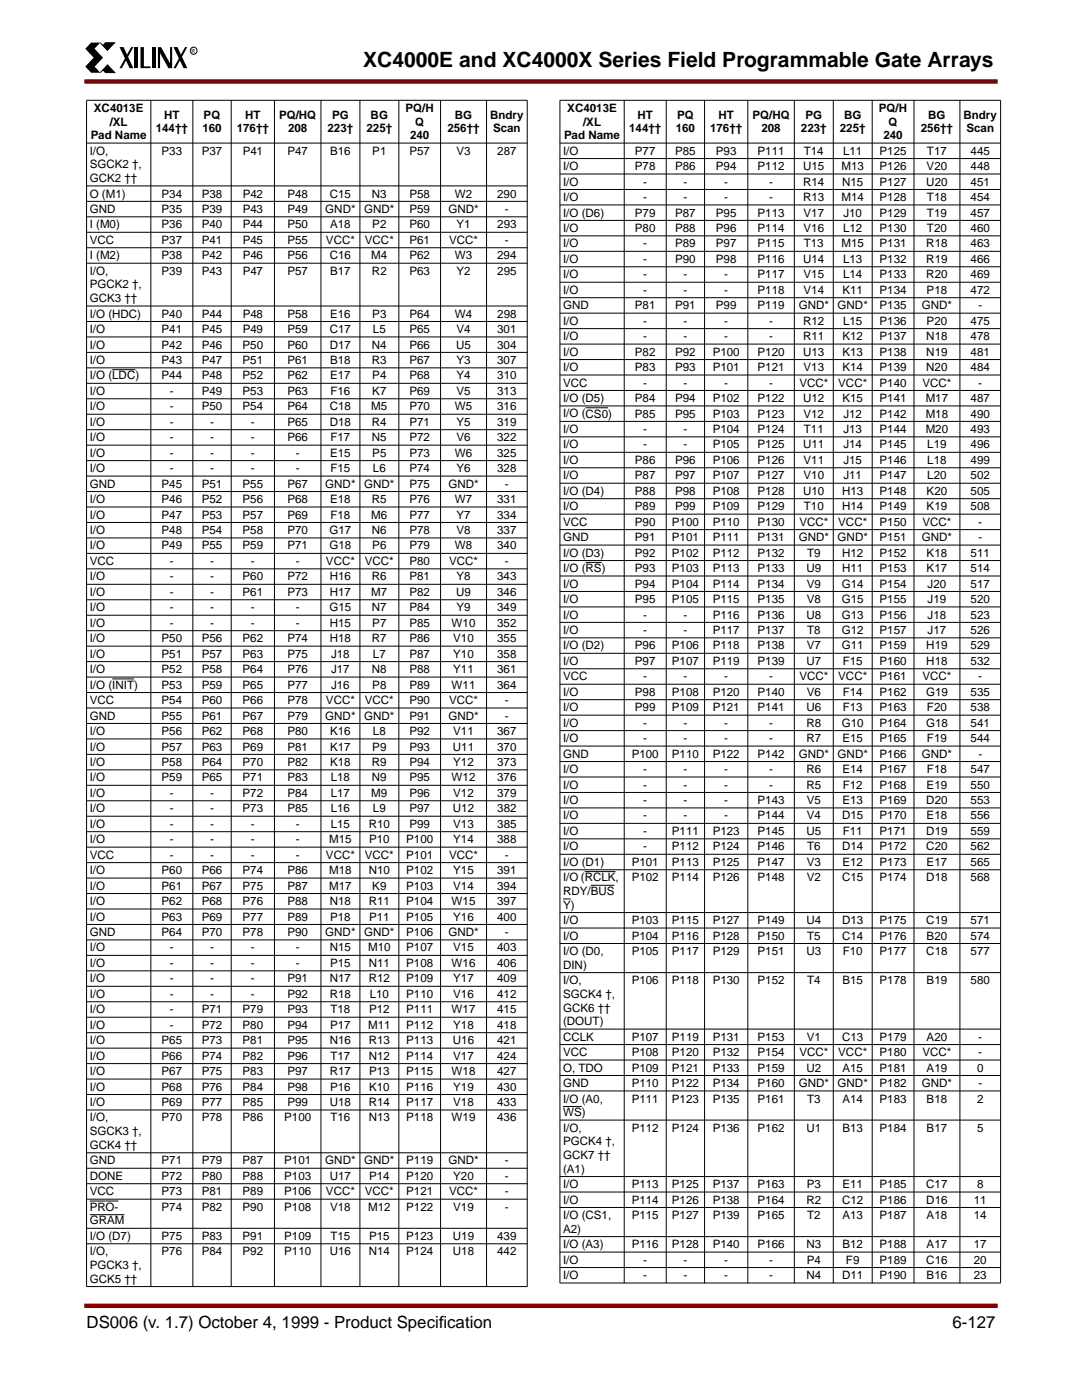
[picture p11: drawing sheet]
<svg xmlns="http://www.w3.org/2000/svg" width="216mm" height="279mm" viewBox="0 0 216 279" stroke-linecap="round" stroke-linejoin="round" font-family="sans-serif">
<defs><g id="words">
<text font-size="4.2" x="72.5" y="13.3">XC4000E and XC4000X Series Field Programmable Gate Arrays</text>
<g font-size="3.4">
<text x="17.3" y="265.1">DS006 (v. 1.7) October 4, 1999 - Product Specif</text>
<text x="87.6" y="265.1">ication</text>
<text x="190" y="265.1">6-127</text>
</g>
<g font-size="2.3">
<text x="18.7" y="22.3">XC4013E</text>
<text x="32.8" y="23.7">HT</text>
<text x="40.6" y="23.7">PQ</text>
<text x="48.9" y="23.7">HT</text>
<text x="55.7" y="23.7">PQ/HQ</text>
<text x="66.3" y="23.7">PG</text>
<text x="74" y="23.7">BG</text>
<text x="80.9" y="22.3">PQ/H</text>
<text x="90.8" y="23.7">BG</text>
<text x="97.8" y="23.7">Bndry</text>
<text x="113.2" y="22.3">XC4013E</text>
<text x="127.2" y="23.7">HT</text>
<text x="135.1" y="23.7">PQ</text>
<text x="143.4" y="23.7">HT</text>
<text x="150.1" y="23.7">PQ/HQ</text>
<text x="160.7" y="23.7">PG</text>
<text x="168.4" y="23.7">BG</text>
<text x="175.4" y="22.3">PQ/H</text>
<text x="185.2" y="23.7">BG</text>
<text x="192.2" y="23.7">Bndry</text>
<text x="18.1" y="27.8">Pad Name</text>
<text x="21.9" y="25.1">/XL</text>
<text x="31.1" y="26.4">144††</text>
<text x="40.4" y="26.4">160</text>
<text x="47.2" y="26.4">176††</text>
<text x="57.5" y="26.4">208</text>
<text x="65.4" y="26.4">223†</text>
<text x="73.1" y="26.4">225†</text>
<text x="81.8" y="27.8">240</text>
<text x="82.8" y="25.1">Q</text>
<text x="89.3" y="26.4">256††</text>
<text x="98.4" y="26.4">Scan</text>
<text x="112.6" y="27.8">Pad Name</text>
<text x="116.3" y="25.1">/XL</text>
<text x="125.5" y="26.4">144††</text>
<text x="134.8" y="26.4">160</text>
<text x="141.7" y="26.4">176††</text>
<text x="151.9" y="26.4">208</text>
<text x="159.8" y="26.4">223†</text>
<text x="167.6" y="26.4">225†</text>
<text x="176.3" y="27.8">240</text>
<text x="177.3" y="25.1">Q</text>
<text x="183.7" y="26.4">256††</text>
<text x="192.8" y="26.4">Scan</text>
<text x="17.9" y="30.9">I/O,</text>
<text x="17.9" y="33.6">SGCK2 †,</text>
<text x="32.2" y="30.9">P33</text>
<text x="40.3" y="30.9">P37</text>
<text x="48.5" y="30.9">P41</text>
<text x="57.4" y="30.9">P47</text>
<text x="65.9" y="30.9">B16</text>
<text x="74.3" y="30.9">P1</text>
<text x="81.7" y="30.9">P57</text>
<text x="91.1" y="30.9">V3</text>
<text x="99.2" y="30.9">287</text>
<text x="112.4" y="30.9">I/O</text>
<text x="112.4" y="34">I/O</text>
<text x="126.7" y="30.9">P77</text>
<text x="126.7" y="34">P78</text>
<text x="134.7" y="30.9">P85</text>
<text x="134.7" y="34">P86</text>
<text x="142.9" y="30.9">P93</text>
<text x="142.9" y="34">P94</text>
<text x="151.2" y="30.9">P111</text>
<text x="151.2" y="34">P112</text>
<text x="160.3" y="34">U15</text>
<text x="160.4" y="30.9">T14</text>
<text x="167.9" y="34">M13</text>
<text x="168.2" y="30.9">L11</text>
<text x="175.5" y="30.9">P125</text>
<text x="175.5" y="34">P126</text>
<text x="184.9" y="34">V20</text>
<text x="185" y="30.9">T17</text>
<text x="193.7" y="30.9">445</text>
<text x="193.7" y="34">448</text>
<text x="17.9" y="36.3">GCK2 ††</text>
<text x="17.9" y="39.4">O (M1)</text>
<text x="32.2" y="39.4">P34</text>
<text x="40.3" y="39.4">P38</text>
<text x="48.5" y="39.4">P42</text>
<text x="57.4" y="39.4">P48</text>
<text x="65.8" y="39.4">C15</text>
<text x="74.2" y="39.4">N3</text>
<text x="81.7" y="39.4">P58</text>
<text x="90.8" y="39.4">W2</text>
<text x="99.2" y="39.4">290</text>
<text x="112.4" y="37">I/O</text>
<text x="112.4" y="40.1">I/O</text>
<text x="128.4" y="37">-</text>
<text x="128.4" y="40.1">-</text>
<text x="136.4" y="37">-</text>
<text x="136.4" y="40.1">-</text>
<text x="144.5" y="37">-</text>
<text x="144.5" y="40.1">-</text>
<text x="153.5" y="37">-</text>
<text x="153.5" y="40.1">-</text>
<text x="160.3" y="37">R14</text>
<text x="160.3" y="40.1">R13</text>
<text x="167.9" y="40.1">M14</text>
<text x="168" y="37">N15</text>
<text x="175.5" y="37">P127</text>
<text x="175.5" y="40.1">P128</text>
<text x="184.8" y="37">U20</text>
<text x="185" y="40.1">T18</text>
<text x="193.7" y="37">451</text>
<text x="193.7" y="40.1">454</text>
<text x="17.9" y="42.5">GND</text>
<text x="17.9" y="45.6">I (M0)</text>
<text x="32.2" y="42.5">P35</text>
<text x="32.2" y="45.6">P36</text>
<text x="40.3" y="42.5">P39</text>
<text x="40.3" y="45.6">P40</text>
<text x="48.5" y="42.5">P43</text>
<text x="48.5" y="45.6">P44</text>
<text x="57.4" y="42.5">P49</text>
<text x="57.4" y="45.6">P50</text>
<text x="64.9" y="42.5">GND*</text>
<text x="65.9" y="45.6">A18</text>
<text x="72.7" y="42.5">GND*</text>
<text x="74.3" y="45.6">P2</text>
<text x="81.7" y="42.5">P59</text>
<text x="81.7" y="45.6">P60</text>
<text x="89.5" y="42.5">GND*</text>
<text x="91.1" y="45.6">Y1</text>
<text x="99.2" y="45.6">293</text>
<text x="100.8" y="42.5">-</text>
<text x="112.4" y="43.2">I/O (D6)</text>
<text x="112.4" y="46.3">I/O</text>
<text x="126.7" y="43.2">P79</text>
<text x="126.7" y="46.3">P80</text>
<text x="134.7" y="43.2">P87</text>
<text x="134.7" y="46.3">P88</text>
<text x="142.9" y="43.2">P95</text>
<text x="142.9" y="46.3">P96</text>
<text x="151.2" y="43.2">P113</text>
<text x="151.2" y="46.3">P114</text>
<text x="160.3" y="43.2">V17</text>
<text x="160.3" y="46.3">V16</text>
<text x="168.2" y="46.3">L12</text>
<text x="168.3" y="43.2">J10</text>
<text x="175.5" y="43.2">P129</text>
<text x="175.5" y="46.3">P130</text>
<text x="185" y="43.2">T19</text>
<text x="185" y="46.3">T20</text>
<text x="193.7" y="43.2">457</text>
<text x="193.7" y="46.3">460</text>
<text x="17.9" y="48.7">VCC</text>
<text x="17.9" y="51.8">I (M2)</text>
<text x="32.2" y="48.7">P37</text>
<text x="32.2" y="51.8">P38</text>
<text x="40.3" y="51.8">P42</text>
<text x="40.3" y="48.7">P41</text>
<text x="48.5" y="48.7">P45</text>
<text x="48.5" y="51.8">P46</text>
<text x="57.4" y="48.7">P55</text>
<text x="57.4" y="51.8">P56</text>
<text x="65" y="48.7">VCC*</text>
<text x="65.8" y="51.8">C16</text>
<text x="72.8" y="48.7">VCC*</text>
<text x="74.1" y="51.8">M4</text>
<text x="81.7" y="51.8">P62</text>
<text x="81.7" y="48.7">P61</text>
<text x="89.6" y="48.7">VCC*</text>
<text x="90.8" y="51.8">W3</text>
<text x="99.2" y="51.8">294</text>
<text x="100.8" y="48.7">-</text>
<text x="112.4" y="49.4">I/O</text>
<text x="112.4" y="52.5">I/O</text>
<text x="128.4" y="49.4">-</text>
<text x="128.4" y="52.5">-</text>
<text x="134.7" y="49.4">P89</text>
<text x="134.7" y="52.5">P90</text>
<text x="142.9" y="49.4">P97</text>
<text x="142.9" y="52.5">P98</text>
<text x="151.2" y="49.4">P115</text>
<text x="151.2" y="52.5">P116</text>
<text x="160.3" y="52.5">U14</text>
<text x="160.4" y="49.4">T13</text>
<text x="167.9" y="49.4">M15</text>
<text x="168.2" y="52.5">L13</text>
<text x="175.5" y="49.4">P131</text>
<text x="175.5" y="52.5">P132</text>
<text x="184.8" y="49.4">R18</text>
<text x="184.8" y="52.5">R19</text>
<text x="193.7" y="49.4">463</text>
<text x="193.7" y="52.5">466</text>
<text x="17.9" y="54.8">I/O,</text>
<text x="17.9" y="57.6">PGCK2 †,</text>
<text x="32.2" y="54.8">P39</text>
<text x="40.3" y="54.8">P43</text>
<text x="48.5" y="54.8">P47</text>
<text x="57.4" y="54.8">P57</text>
<text x="65.9" y="54.8">B17</text>
<text x="74.2" y="54.8">R2</text>
<text x="81.7" y="54.8">P63</text>
<text x="91.1" y="54.8">Y2</text>
<text x="99.2" y="54.8">295</text>
<text x="112.4" y="55.6">I/O</text>
<text x="112.4" y="58.6">I/O</text>
<text x="128.4" y="55.6">-</text>
<text x="128.4" y="58.6">-</text>
<text x="136.4" y="55.6">-</text>
<text x="136.4" y="58.6">-</text>
<text x="144.5" y="55.6">-</text>
<text x="144.5" y="58.6">-</text>
<text x="151.2" y="55.6">P117</text>
<text x="151.2" y="58.6">P118</text>
<text x="160.3" y="55.6">V15</text>
<text x="160.3" y="58.6">V14</text>
<text x="168.1" y="58.6">K11</text>
<text x="168.2" y="55.6">L14</text>
<text x="175.5" y="58.6">P134</text>
<text x="175.5" y="55.6">P133</text>
<text x="184.8" y="55.6">R20</text>
<text x="184.9" y="58.6">P18</text>
<text x="193.7" y="58.6">472</text>
<text x="193.7" y="55.6">469</text>
<text x="17.9" y="60.3">GCK3 ††</text>
<text x="17.9" y="63.4">I/O (HDC)</text>
<text x="32.2" y="63.4">P40</text>
<text x="40.3" y="63.4">P44</text>
<text x="48.5" y="63.4">P48</text>
<text x="57.4" y="63.4">P58</text>
<text x="65.9" y="63.4">E16</text>
<text x="74.3" y="63.4">P3</text>
<text x="81.7" y="63.4">P64</text>
<text x="90.8" y="63.4">W4</text>
<text x="99.2" y="63.4">298</text>
<text x="112.4" y="61.7">GND</text>
<text x="112.4" y="64.8">I/O</text>
<text x="126.7" y="61.7">P81</text>
<text x="128.4" y="64.8">-</text>
<text x="134.7" y="61.7">P91</text>
<text x="136.4" y="64.8">-</text>
<text x="142.9" y="61.7">P99</text>
<text x="144.5" y="64.8">-</text>
<text x="151.2" y="61.7">P119</text>
<text x="153.5" y="64.8">-</text>
<text x="159.4" y="61.7">GND*</text>
<text x="160.3" y="64.8">R12</text>
<text x="167.1" y="61.7">GND*</text>
<text x="168.2" y="64.8">L15</text>
<text x="175.5" y="61.7">P135</text>
<text x="175.5" y="64.8">P136</text>
<text x="183.9" y="61.7">GND*</text>
<text x="184.9" y="64.8">P20</text>
<text x="193.7" y="64.8">475</text>
<text x="195.2" y="61.7">-</text>
<text x="17.9" y="66.5">I/O</text>
<text x="17.9" y="69.6">I/O</text>
<text x="32.2" y="66.5">P41</text>
<text x="32.2" y="69.6">P42</text>
<text x="40.3" y="66.5">P45</text>
<text x="40.3" y="69.6">P46</text>
<text x="48.4" y="69.6">P50</text>
<text x="48.5" y="66.5">P49</text>
<text x="57.3" y="69.6">P60</text>
<text x="57.4" y="66.5">P59</text>
<text x="65.8" y="69.6">D17</text>
<text x="65.8" y="66.5">C17</text>
<text x="74.2" y="69.6">N4</text>
<text x="74.4" y="66.5">L5</text>
<text x="81.7" y="69.6">P66</text>
<text x="81.7" y="66.5">P65</text>
<text x="91" y="69.6">U5</text>
<text x="91.1" y="66.5">V4</text>
<text x="99.2" y="69.6">304</text>
<text x="99.2" y="66.5">301</text>
<text x="112.4" y="67.9">I/O</text>
<text x="112.4" y="71">I/O</text>
<text x="126.7" y="71">P82</text>
<text x="128.4" y="67.9">-</text>
<text x="134.7" y="71">P92</text>
<text x="136.4" y="67.9">-</text>
<text x="142.2" y="71">P100</text>
<text x="144.5" y="67.9">-</text>
<text x="151.2" y="71">P120</text>
<text x="153.5" y="67.9">-</text>
<text x="160.3" y="71">U13</text>
<text x="160.3" y="67.9">R11</text>
<text x="168.1" y="71">K13</text>
<text x="168.1" y="67.9">K12</text>
<text x="175.5" y="71">P138</text>
<text x="175.5" y="67.9">P137</text>
<text x="184.8" y="71">N19</text>
<text x="184.8" y="67.9">N18</text>
<text x="193.7" y="67.9">478</text>
<text x="193.7" y="71">481</text>
<text x="17.9" y="72.6">I/O</text>
<text x="17.9" y="75.7">I/O (LDC)</text>
<text x="32.2" y="72.6">P43</text>
<text x="32.2" y="75.7">P44</text>
<text x="40.3" y="72.6">P47</text>
<text x="40.3" y="75.7">P48</text>
<text x="48.4" y="72.6">P51</text>
<text x="48.4" y="75.7">P52</text>
<text x="57.3" y="72.6">P61</text>
<text x="57.3" y="75.7">P62</text>
<text x="65.9" y="72.6">B18</text>
<text x="65.9" y="75.7">E17</text>
<text x="74.2" y="72.6">R3</text>
<text x="74.3" y="75.7">P4</text>
<text x="81.7" y="72.6">P67</text>
<text x="81.7" y="75.7">P68</text>
<text x="91.1" y="72.6">Y3</text>
<text x="91.1" y="75.7">Y4</text>
<text x="99.2" y="72.6">307</text>
<text x="99.2" y="75.7">310</text>
<text x="112.4" y="74.1">I/O</text>
<text x="112.4" y="77.1">VCC</text>
<text x="126.7" y="74.1">P83</text>
<text x="128.4" y="77.1">-</text>
<text x="134.7" y="74.1">P93</text>
<text x="136.4" y="77.1">-</text>
<text x="142.2" y="74.1">P101</text>
<text x="144.5" y="77.1">-</text>
<text x="151.2" y="74.1">P121</text>
<text x="153.5" y="77.1">-</text>
<text x="159.5" y="77.1">VCC*</text>
<text x="160.3" y="74.1">V13</text>
<text x="167.3" y="77.1">VCC*</text>
<text x="168.1" y="74.1">K14</text>
<text x="175.5" y="74.1">P139</text>
<text x="175.5" y="77.1">P140</text>
<text x="184.1" y="77.1">VCC*</text>
<text x="184.8" y="74.1">N20</text>
<text x="193.7" y="74.1">484</text>
<text x="195.2" y="77.1">-</text>
<text x="17.9" y="78.8">I/O</text>
<text x="17.9" y="81.9">I/O</text>
<text x="33.9" y="78.8">-</text>
<text x="33.9" y="81.9">-</text>
<text x="40.3" y="78.8">P49</text>
<text x="40.3" y="81.9">P50</text>
<text x="48.4" y="78.8">P53</text>
<text x="48.4" y="81.9">P54</text>
<text x="57.3" y="78.8">P63</text>
<text x="57.3" y="81.9">P64</text>
<text x="65.8" y="81.9">C18</text>
<text x="65.9" y="78.8">F16</text>
<text x="74.1" y="81.9">M5</text>
<text x="74.3" y="78.8">K7</text>
<text x="81.7" y="78.8">P69</text>
<text x="81.7" y="81.9">P70</text>
<text x="90.8" y="81.9">W5</text>
<text x="91.1" y="78.8">V5</text>
<text x="99.2" y="78.8">313</text>
<text x="99.2" y="81.9">316</text>
<text x="112.4" y="80.2">I/O (D5)</text>
<text x="112.4" y="83.3">I/O (CS0)</text>
<text x="126.7" y="83.3">P85</text>
<text x="126.7" y="80.2">P84</text>
<text x="134.7" y="83.3">P95</text>
<text x="134.7" y="80.2">P94</text>
<text x="142.2" y="83.3">P103</text>
<text x="142.2" y="80.2">P102</text>
<text x="151.2" y="83.3">P123</text>
<text x="151.2" y="80.2">P122</text>
<text x="160.3" y="80.2">U12</text>
<text x="160.3" y="83.3">V12</text>
<text x="168.1" y="80.2">K15</text>
<text x="168.3" y="83.3">J12</text>
<text x="175.5" y="83.3">P142</text>
<text x="175.5" y="80.2">P141</text>
<text x="184.7" y="83.3">M18</text>
<text x="184.7" y="80.2">M17</text>
<text x="193.7" y="83.3">490</text>
<text x="193.7" y="80.2">487</text>
<text x="17.9" y="85">I/O</text>
<text x="17.9" y="88.1">I/O</text>
<text x="33.9" y="85">-</text>
<text x="33.9" y="88.1">-</text>
<text x="41.9" y="85">-</text>
<text x="41.9" y="88.1">-</text>
<text x="50.1" y="85">-</text>
<text x="50.1" y="88.1">-</text>
<text x="57.3" y="85">P65</text>
<text x="57.3" y="88.1">P66</text>
<text x="65.8" y="85">D18</text>
<text x="65.9" y="88.1">F17</text>
<text x="74.2" y="85">R4</text>
<text x="74.2" y="88.1">N5</text>
<text x="81.7" y="85">P71</text>
<text x="81.7" y="88.1">P72</text>
<text x="91.1" y="85">Y5</text>
<text x="91.1" y="88.1">V6</text>
<text x="99.2" y="85">319</text>
<text x="99.2" y="88.1">322</text>
<text x="112.4" y="86.4">I/O</text>
<text x="112.4" y="89.5">I/O</text>
<text x="128.4" y="86.4">-</text>
<text x="128.4" y="89.5">-</text>
<text x="136.4" y="86.4">-</text>
<text x="136.4" y="89.5">-</text>
<text x="142.2" y="86.4">P104</text>
<text x="142.2" y="89.5">P105</text>
<text x="151.2" y="86.4">P124</text>
<text x="151.2" y="89.5">P125</text>
<text x="160.3" y="89.5">U11</text>
<text x="160.4" y="86.4">T11</text>
<text x="168.3" y="86.4">J13</text>
<text x="168.3" y="89.5">J14</text>
<text x="175.5" y="86.4">P144</text>
<text x="175.5" y="89.5">P145</text>
<text x="184.7" y="86.4">M20</text>
<text x="185" y="89.5">L19</text>
<text x="193.7" y="86.4">493</text>
<text x="193.7" y="89.5">496</text>
<text x="17.9" y="91.2">I/O</text>
<text x="17.9" y="94.2">I/O</text>
<text x="33.9" y="91.2">-</text>
<text x="33.9" y="94.2">-</text>
<text x="41.9" y="91.2">-</text>
<text x="41.9" y="94.2">-</text>
<text x="50.1" y="91.2">-</text>
<text x="50.1" y="94.2">-</text>
<text x="59" y="91.2">-</text>
<text x="59" y="94.2">-</text>
<text x="65.9" y="91.2">E15</text>
<text x="65.9" y="94.2">F15</text>
<text x="74.3" y="91.2">P5</text>
<text x="74.4" y="94.2">L6</text>
<text x="81.7" y="91.2">P73</text>
<text x="81.7" y="94.2">P74</text>
<text x="90.8" y="91.2">W6</text>
<text x="91.1" y="94.2">Y6</text>
<text x="99.2" y="91.2">325</text>
<text x="99.2" y="94.2">328</text>
<text x="112.4" y="92.6">I/O</text>
<text x="112.4" y="95.7">I/O</text>
<text x="126.7" y="92.6">P86</text>
<text x="126.7" y="95.7">P87</text>
<text x="134.7" y="92.6">P96</text>
<text x="134.7" y="95.7">P97</text>
<text x="142.2" y="92.6">P106</text>
<text x="142.2" y="95.7">P107</text>
<text x="151.2" y="92.6">P126</text>
<text x="151.2" y="95.7">P127</text>
<text x="160.3" y="92.6">V11</text>
<text x="160.3" y="95.7">V10</text>
<text x="168.3" y="92.6">J15</text>
<text x="168.3" y="95.7">J11</text>
<text x="175.5" y="92.6">P146</text>
<text x="175.5" y="95.7">P147</text>
<text x="185" y="92.6">L18</text>
<text x="185" y="95.7">L20</text>
<text x="193.7" y="92.6">499</text>
<text x="193.7" y="95.7">502</text>
<text x="17.9" y="97.3">GND</text>
<text x="17.9" y="100.4">I/O</text>
<text x="32.2" y="97.3">P45</text>
<text x="32.2" y="100.4">P46</text>
<text x="40.3" y="97.3">P51</text>
<text x="40.3" y="100.4">P52</text>
<text x="48.4" y="97.3">P55</text>
<text x="48.4" y="100.4">P56</text>
<text x="57.3" y="97.3">P67</text>
<text x="57.3" y="100.4">P68</text>
<text x="64.9" y="97.3">GND*</text>
<text x="65.9" y="100.4">E18</text>
<text x="72.7" y="97.3">GND*</text>
<text x="74.2" y="100.4">R5</text>
<text x="81.7" y="97.3">P75</text>
<text x="81.7" y="100.4">P76</text>
<text x="89.5" y="97.3">GND*</text>
<text x="90.8" y="100.4">W7</text>
<text x="99.2" y="100.4">331</text>
<text x="100.8" y="97.3">-</text>
<text x="112.4" y="98.8">I/O (D4)</text>
<text x="112.4" y="101.8">I/O</text>
<text x="126.7" y="98.8">P88</text>
<text x="126.7" y="101.8">P89</text>
<text x="134.7" y="98.8">P98</text>
<text x="134.7" y="101.8">P99</text>
<text x="142.2" y="98.8">P108</text>
<text x="142.2" y="101.8">P109</text>
<text x="151.2" y="98.8">P128</text>
<text x="151.2" y="101.8">P129</text>
<text x="160.3" y="98.8">U10</text>
<text x="160.4" y="101.8">T10</text>
<text x="168" y="98.8">H13</text>
<text x="168" y="101.8">H14</text>
<text x="175.5" y="98.8">P148</text>
<text x="175.5" y="101.8">P149</text>
<text x="184.9" y="98.8">K20</text>
<text x="184.9" y="101.8">K19</text>
<text x="193.7" y="98.8">505</text>
<text x="193.7" y="101.8">508</text>
<text x="17.9" y="103.5">I/O</text>
<text x="17.9" y="106.6">I/O</text>
<text x="32.2" y="103.5">P47</text>
<text x="32.2" y="106.6">P48</text>
<text x="40.3" y="103.5">P53</text>
<text x="40.3" y="106.6">P54</text>
<text x="48.4" y="103.5">P57</text>
<text x="48.4" y="106.6">P58</text>
<text x="57.3" y="103.5">P69</text>
<text x="57.3" y="106.6">P70</text>
<text x="65.7" y="106.6">G17</text>
<text x="65.9" y="103.5">F18</text>
<text x="74.1" y="103.5">M6</text>
<text x="74.2" y="106.6">N6</text>
<text x="81.7" y="106.6">P78</text>
<text x="81.7" y="103.5">P77</text>
<text x="91.1" y="106.6">V8</text>
<text x="91.1" y="103.5">Y7</text>
<text x="99.2" y="106.6">337</text>
<text x="99.2" y="103.5">334</text>
<text x="112.4" y="104.9">VCC</text>
<text x="126.7" y="104.9">P90</text>
<text x="134.1" y="104.9">P100</text>
<text x="142.2" y="104.9">P110</text>
<text x="151.2" y="104.9">P130</text>
<text x="159.5" y="104.9">VCC*</text>
<text x="167.3" y="104.9">VCC*</text>
<text x="175.5" y="104.9">P150</text>
<text x="184.1" y="104.9">VCC*</text>
<text x="195.2" y="104.9">-</text>
<text x="17.9" y="109.7">I/O</text>
<text x="17.9" y="112.7">VCC</text>
<text x="32.2" y="109.7">P49</text>
<text x="33.9" y="112.7">-</text>
<text x="40.3" y="109.7">P55</text>
<text x="41.9" y="112.7">-</text>
<text x="48.4" y="109.7">P59</text>
<text x="50.1" y="112.7">-</text>
<text x="57.3" y="109.7">P71</text>
<text x="59" y="112.7">-</text>
<text x="65" y="112.7">VCC*</text>
<text x="65.7" y="109.7">G18</text>
<text x="72.8" y="112.7">VCC*</text>
<text x="74.3" y="109.7">P6</text>
<text x="81.7" y="109.7">P79</text>
<text x="81.7" y="112.7">P80</text>
<text x="89.6" y="112.7">VCC*</text>
<text x="90.8" y="109.7">W8</text>
<text x="99.2" y="109.7">340</text>
<text x="100.8" y="112.7">-</text>
<text x="112.4" y="108">GND</text>
<text x="112.4" y="111.1">I/O (D3)</text>
<text x="126.7" y="108">P91</text>
<text x="126.7" y="111.1">P92</text>
<text x="134.1" y="111.1">P102</text>
<text x="134.1" y="108">P101</text>
<text x="142.2" y="108">P111</text>
<text x="142.2" y="111.1">P112</text>
<text x="151.2" y="108">P131</text>
<text x="151.2" y="111.1">P132</text>
<text x="159.4" y="108">GND*</text>
<text x="161" y="111.1">T9</text>
<text x="167.1" y="108">GND*</text>
<text x="168" y="111.1">H12</text>
<text x="175.5" y="108">P151</text>
<text x="175.5" y="111.1">P152</text>
<text x="183.9" y="108">GND*</text>
<text x="184.9" y="111.1">K18</text>
<text x="193.7" y="111.1">511</text>
<text x="195.2" y="108">-</text>
<text x="17.9" y="115.8">I/O</text>
<text x="17.9" y="118.9">I/O</text>
<text x="33.9" y="115.8">-</text>
<text x="33.9" y="118.9">-</text>
<text x="41.9" y="115.8">-</text>
<text x="41.9" y="118.9">-</text>
<text x="48.4" y="115.8">P60</text>
<text x="48.4" y="118.9">P61</text>
<text x="57.3" y="115.8">P72</text>
<text x="57.3" y="118.9">P73</text>
<text x="65.8" y="115.8">H16</text>
<text x="65.8" y="118.9">H17</text>
<text x="74.1" y="118.9">M7</text>
<text x="74.2" y="115.8">R6</text>
<text x="81.7" y="115.8">P81</text>
<text x="81.7" y="118.9">P82</text>
<text x="91" y="118.9">U9</text>
<text x="91.1" y="115.8">Y8</text>
<text x="99.2" y="118.9">346</text>
<text x="99.2" y="115.8">343</text>
<text x="112.4" y="114.2">I/O (RS)</text>
<text x="112.4" y="117.3">I/O</text>
<text x="126.7" y="114.2">P93</text>
<text x="126.7" y="117.3">P94</text>
<text x="134.1" y="114.2">P103</text>
<text x="134.1" y="117.3">P104</text>
<text x="142.2" y="114.2">P113</text>
<text x="142.2" y="117.3">P114</text>
<text x="151.2" y="114.2">P133</text>
<text x="151.2" y="117.3">P134</text>
<text x="160.9" y="114.2">U9</text>
<text x="161" y="117.3">V9</text>
<text x="168" y="117.3">G14</text>
<text x="168" y="114.2">H11</text>
<text x="175.5" y="114.2">P153</text>
<text x="175.5" y="117.3">P154</text>
<text x="184.9" y="114.2">K17</text>
<text x="185.1" y="117.3">J20</text>
<text x="193.7" y="114.2">514</text>
<text x="193.7" y="117.3">517</text>
<text x="17.9" y="122">I/O</text>
<text x="17.9" y="125.1">I/O</text>
<text x="33.9" y="122">-</text>
<text x="33.9" y="125.1">-</text>
<text x="41.9" y="122">-</text>
<text x="41.9" y="125.1">-</text>
<text x="50.1" y="122">-</text>
<text x="50.1" y="125.1">-</text>
<text x="59" y="122">-</text>
<text x="59" y="125.1">-</text>
<text x="65.7" y="122">G15</text>
<text x="65.8" y="125.1">H15</text>
<text x="74.2" y="122">N7</text>
<text x="74.3" y="125.1">P7</text>
<text x="81.7" y="125.1">P85</text>
<text x="81.7" y="122">P84</text>
<text x="90.1" y="125.1">W10</text>
<text x="91.1" y="122">Y9</text>
<text x="99.2" y="125.1">352</text>
<text x="99.2" y="122">349</text>
<text x="112.4" y="120.4">I/O</text>
<text x="112.4" y="123.4">I/O</text>
<text x="126.7" y="120.4">P95</text>
<text x="128.4" y="123.4">-</text>
<text x="134.1" y="120.4">P105</text>
<text x="136.4" y="123.4">-</text>
<text x="142.2" y="120.4">P115</text>
<text x="142.2" y="123.4">P116</text>
<text x="151.2" y="120.4">P135</text>
<text x="151.2" y="123.4">P136</text>
<text x="160.9" y="123.4">U8</text>
<text x="161" y="120.4">V8</text>
<text x="168" y="120.4">G15</text>
<text x="168" y="123.4">G13</text>
<text x="175.5" y="120.4">P155</text>
<text x="175.5" y="123.4">P156</text>
<text x="185.1" y="120.4">J19</text>
<text x="185.1" y="123.4">J18</text>
<text x="193.7" y="120.4">520</text>
<text x="193.7" y="123.4">523</text>
<text x="17.9" y="128.2">I/O</text>
<text x="17.9" y="131.3">I/O</text>
<text x="32.2" y="128.2">P50</text>
<text x="32.2" y="131.3">P51</text>
<text x="40.3" y="128.2">P56</text>
<text x="40.3" y="131.3">P57</text>
<text x="48.4" y="128.2">P62</text>
<text x="48.4" y="131.3">P63</text>
<text x="57.3" y="128.2">P74</text>
<text x="57.3" y="131.3">P75</text>
<text x="65.8" y="128.2">H18</text>
<text x="66.1" y="131.3">J18</text>
<text x="74.2" y="128.2">R7</text>
<text x="74.4" y="131.3">L7</text>
<text x="81.7" y="128.2">P86</text>
<text x="81.7" y="131.3">P87</text>
<text x="90.4" y="128.2">V10</text>
<text x="90.4" y="131.3">Y10</text>
<text x="99.2" y="128.2">355</text>
<text x="99.2" y="131.3">358</text>
<text x="112.4" y="126.5">I/O</text>
<text x="112.4" y="129.6">I/O (D2)</text>
<text x="126.7" y="129.6">P96</text>
<text x="128.4" y="126.5">-</text>
<text x="134.1" y="129.6">P106</text>
<text x="136.4" y="126.5">-</text>
<text x="142.2" y="126.5">P117</text>
<text x="142.2" y="129.6">P118</text>
<text x="151.2" y="126.5">P137</text>
<text x="151.2" y="129.6">P138</text>
<text x="161" y="129.6">V7</text>
<text x="161" y="126.5">T8</text>
<text x="168" y="129.6">G11</text>
<text x="168" y="126.5">G12</text>
<text x="175.5" y="126.5">P157</text>
<text x="175.5" y="129.6">P159</text>
<text x="184.8" y="129.6">H19</text>
<text x="185.1" y="126.5">J17</text>
<text x="193.7" y="129.6">529</text>
<text x="193.7" y="126.5">526</text>
<text x="17.9" y="134.3">I/O</text>
<text x="17.9" y="137.4">I/O (INIT)</text>
<text x="32.2" y="134.3">P52</text>
<text x="32.2" y="137.4">P53</text>
<text x="40.3" y="134.3">P58</text>
<text x="40.3" y="137.4">P59</text>
<text x="48.4" y="134.3">P64</text>
<text x="48.4" y="137.4">P65</text>
<text x="57.3" y="134.3">P76</text>
<text x="57.3" y="137.4">P77</text>
<text x="66.1" y="134.3">J17</text>
<text x="66.1" y="137.4">J16</text>
<text x="74.2" y="134.3">N8</text>
<text x="74.3" y="137.4">P8</text>
<text x="81.7" y="134.3">P88</text>
<text x="81.7" y="137.4">P89</text>
<text x="90.1" y="137.4">W11</text>
<text x="90.4" y="134.3">Y11</text>
<text x="99.2" y="134.3">361</text>
<text x="99.2" y="137.4">364</text>
<text x="112.4" y="132.7">I/O</text>
<text x="112.4" y="135.8">VCC</text>
<text x="126.7" y="132.7">P97</text>
<text x="128.4" y="135.8">-</text>
<text x="134.1" y="132.7">P107</text>
<text x="136.4" y="135.8">-</text>
<text x="142.2" y="132.7">P119</text>
<text x="144.5" y="135.8">-</text>
<text x="151.2" y="132.7">P139</text>
<text x="153.5" y="135.8">-</text>
<text x="159.5" y="135.8">VCC*</text>
<text x="160.9" y="132.7">U7</text>
<text x="167.3" y="135.8">VCC*</text>
<text x="168.2" y="132.7">F15</text>
<text x="175.5" y="132.7">P160</text>
<text x="175.5" y="135.8">P161</text>
<text x="184.1" y="135.8">VCC*</text>
<text x="184.8" y="132.7">H18</text>
<text x="193.7" y="132.7">532</text>
<text x="195.2" y="135.8">-</text>
<text x="17.9" y="140.5">VCC</text>
<text x="17.9" y="143.6">GND</text>
<text x="32.2" y="143.6">P55</text>
<text x="32.2" y="140.5">P54</text>
<text x="40.3" y="140.5">P60</text>
<text x="40.3" y="143.6">P61</text>
<text x="48.4" y="143.6">P67</text>
<text x="48.4" y="140.5">P66</text>
<text x="57.3" y="140.5">P78</text>
<text x="57.3" y="143.6">P79</text>
<text x="64.9" y="143.6">GND*</text>
<text x="65" y="140.5">VCC*</text>
<text x="72.7" y="143.6">GND*</text>
<text x="72.8" y="140.5">VCC*</text>
<text x="81.7" y="143.6">P91</text>
<text x="81.7" y="140.5">P90</text>
<text x="89.5" y="143.6">GND*</text>
<text x="89.6" y="140.5">VCC*</text>
<text x="100.8" y="143.6">-</text>
<text x="100.8" y="140.5">-</text>
<text x="112.4" y="138.9">I/O</text>
<text x="112.4" y="141.9">I/O</text>
<text x="126.7" y="138.9">P98</text>
<text x="126.7" y="141.9">P99</text>
<text x="134.1" y="138.9">P108</text>
<text x="134.1" y="141.9">P109</text>
<text x="142.2" y="138.9">P120</text>
<text x="142.2" y="141.9">P121</text>
<text x="151.2" y="138.9">P140</text>
<text x="151.2" y="141.9">P141</text>
<text x="160.9" y="141.9">U6</text>
<text x="161" y="138.9">V6</text>
<text x="168.2" y="138.9">F14</text>
<text x="168.2" y="141.9">F13</text>
<text x="175.5" y="138.9">P162</text>
<text x="175.5" y="141.9">P163</text>
<text x="184.8" y="138.9">G19</text>
<text x="185" y="141.9">F20</text>
<text x="193.7" y="141.9">538</text>
<text x="193.7" y="138.9">535</text>
<text x="17.9" y="146.7">I/O</text>
<text x="17.9" y="149.8">I/O</text>
<text x="32.2" y="146.7">P56</text>
<text x="32.2" y="149.8">P57</text>
<text x="40.3" y="146.7">P62</text>
<text x="40.3" y="149.8">P63</text>
<text x="48.4" y="146.7">P68</text>
<text x="48.4" y="149.8">P69</text>
<text x="57.3" y="146.7">P80</text>
<text x="57.3" y="149.8">P81</text>
<text x="65.9" y="146.7">K16</text>
<text x="65.9" y="149.8">K17</text>
<text x="74.3" y="149.8">P9</text>
<text x="74.4" y="146.7">L8</text>
<text x="81.7" y="146.7">P92</text>
<text x="81.7" y="149.8">P93</text>
<text x="90.4" y="149.8">U11</text>
<text x="90.4" y="146.7">V11</text>
<text x="99.2" y="149.8">370</text>
<text x="99.2" y="146.7">367</text>
<text x="112.4" y="145">I/O</text>
<text x="112.4" y="148.1">I/O</text>
<text x="128.4" y="145">-</text>
<text x="128.4" y="148.1">-</text>
<text x="136.4" y="145">-</text>
<text x="136.4" y="148.1">-</text>
<text x="144.5" y="145">-</text>
<text x="144.5" y="148.1">-</text>
<text x="153.5" y="145">-</text>
<text x="153.5" y="148.1">-</text>
<text x="160.9" y="145">R8</text>
<text x="160.9" y="148.1">R7</text>
<text x="168" y="145">G10</text>
<text x="168.1" y="148.1">E15</text>
<text x="175.5" y="145">P164</text>
<text x="175.5" y="148.1">P165</text>
<text x="184.8" y="145">G18</text>
<text x="185" y="148.1">F19</text>
<text x="193.7" y="148.1">544</text>
<text x="193.7" y="145">541</text>
<text x="17.9" y="152.9">I/O</text>
<text x="17.9" y="156">I/O</text>
<text x="32.2" y="152.9">P58</text>
<text x="32.2" y="156">P59</text>
<text x="40.3" y="152.9">P64</text>
<text x="40.3" y="156">P65</text>
<text x="48.4" y="152.9">P70</text>
<text x="48.4" y="156">P71</text>
<text x="57.3" y="152.9">P82</text>
<text x="57.3" y="156">P83</text>
<text x="65.9" y="152.9">K18</text>
<text x="66" y="156">L18</text>
<text x="74.2" y="156">N9</text>
<text x="74.2" y="152.9">R9</text>
<text x="81.7" y="156">P95</text>
<text x="81.7" y="152.9">P94</text>
<text x="90.1" y="156">W12</text>
<text x="90.4" y="152.9">Y12</text>
<text x="99.2" y="156">376</text>
<text x="99.2" y="152.9">373</text>
<text x="112.4" y="151.2">GND</text>
<text x="112.4" y="154.3">I/O</text>
<text x="126.1" y="151.2">P100</text>
<text x="128.4" y="154.3">-</text>
<text x="134.1" y="151.2">P110</text>
<text x="136.4" y="154.3">-</text>
<text x="142.2" y="151.2">P122</text>
<text x="144.5" y="154.3">-</text>
<text x="151.2" y="151.2">P142</text>
<text x="153.5" y="154.3">-</text>
<text x="159.4" y="151.2">GND*</text>
<text x="160.9" y="154.3">R6</text>
<text x="167.1" y="151.2">GND*</text>
<text x="168.1" y="154.3">E14</text>
<text x="175.5" y="151.2">P166</text>
<text x="175.5" y="154.3">P167</text>
<text x="183.9" y="151.2">GND*</text>
<text x="185" y="154.3">F18</text>
<text x="193.7" y="154.3">547</text>
<text x="195.2" y="151.2">-</text>
<text x="17.9" y="159">I/O</text>
<text x="33.9" y="159">-</text>
<text x="41.9" y="159">-</text>
<text x="48.4" y="159">P72</text>
<text x="57.3" y="159">P84</text>
<text x="66" y="159">L17</text>
<text x="74.1" y="159">M9</text>
<text x="81.7" y="159">P96</text>
<text x="90.4" y="159">V12</text>
<text x="99.2" y="159">379</text>
<text x="112.4" y="157.4">I/O</text>
<text x="112.4" y="160.5">I/O</text>
<text x="128.4" y="157.4">-</text>
<text x="128.4" y="160.5">-</text>
<text x="136.4" y="157.4">-</text>
<text x="136.4" y="160.5">-</text>
<text x="144.5" y="157.4">-</text>
<text x="144.5" y="160.5">-</text>
<text x="151.2" y="160.5">P143</text>
<text x="153.5" y="157.4">-</text>
<text x="160.9" y="157.4">R5</text>
<text x="161" y="160.5">V5</text>
<text x="168.1" y="160.5">E13</text>
<text x="168.2" y="157.4">F12</text>
<text x="175.5" y="160.5">P169</text>
<text x="175.5" y="157.4">P168</text>
<text x="184.8" y="160.5">D20</text>
<text x="184.9" y="157.4">E19</text>
<text x="193.7" y="160.5">553</text>
<text x="193.7" y="157.4">550</text>
<text x="17.9" y="162.1">I/O</text>
<text x="17.9" y="165.2">I/O</text>
<text x="33.9" y="162.1">-</text>
<text x="33.9" y="165.2">-</text>
<text x="41.9" y="162.1">-</text>
<text x="41.9" y="165.2">-</text>
<text x="48.4" y="162.1">P73</text>
<text x="50.1" y="165.2">-</text>
<text x="57.3" y="162.1">P85</text>
<text x="59" y="165.2">-</text>
<text x="66" y="162.1">L16</text>
<text x="66" y="165.2">L15</text>
<text x="73.6" y="165.2">R10</text>
<text x="74.4" y="162.1">L9</text>
<text x="81.7" y="162.1">P97</text>
<text x="81.7" y="165.2">P99</text>
<text x="90.4" y="162.1">U12</text>
<text x="90.4" y="165.2">V13</text>
<text x="99.2" y="162.1">382</text>
<text x="99.2" y="165.2">385</text>
<text x="112.4" y="163.5">I/O</text>
<text x="112.4" y="166.6">I/O</text>
<text x="128.4" y="163.5">-</text>
<text x="128.4" y="166.6">-</text>
<text x="134.1" y="166.6">P111</text>
<text x="136.4" y="163.5">-</text>
<text x="142.2" y="166.6">P123</text>
<text x="144.5" y="163.5">-</text>
<text x="151.2" y="166.6">P145</text>
<text x="151.2" y="163.5">P144</text>
<text x="160.9" y="166.6">U5</text>
<text x="161" y="163.5">V4</text>
<text x="168" y="163.5">D15</text>
<text x="168.2" y="166.6">F11</text>
<text x="175.5" y="163.5">P170</text>
<text x="175.5" y="166.6">P171</text>
<text x="184.8" y="166.6">D19</text>
<text x="184.9" y="163.5">E18</text>
<text x="193.7" y="166.6">559</text>
<text x="193.7" y="163.5">556</text>
<text x="17.9" y="168.3">I/O</text>
<text x="17.9" y="171.4">VCC</text>
<text x="33.9" y="168.3">-</text>
<text x="33.9" y="171.4">-</text>
<text x="41.9" y="168.3">-</text>
<text x="41.9" y="171.4">-</text>
<text x="50.1" y="168.3">-</text>
<text x="50.1" y="171.4">-</text>
<text x="59" y="168.3">-</text>
<text x="59" y="171.4">-</text>
<text x="65" y="171.4">VCC*</text>
<text x="65.7" y="168.3">M15</text>
<text x="72.8" y="171.4">VCC*</text>
<text x="73.6" y="168.3">P10</text>
<text x="81" y="168.3">P100</text>
<text x="81.1" y="171.4">P101</text>
<text x="89.6" y="171.4">VCC*</text>
<text x="90.4" y="168.3">Y14</text>
<text x="99.2" y="168.3">388</text>
<text x="100.8" y="171.4">-</text>
<text x="112.4" y="169.7">I/O</text>
<text x="112.4" y="172.8">I/O (D1)</text>
<text x="126.1" y="172.8">P101</text>
<text x="128.4" y="169.7">-</text>
<text x="134.1" y="172.8">P113</text>
<text x="134.1" y="169.7">P112</text>
<text x="142.2" y="169.7">P124</text>
<text x="142.2" y="172.8">P125</text>
<text x="151.2" y="169.7">P146</text>
<text x="151.2" y="172.8">P147</text>
<text x="161" y="172.8">V3</text>
<text x="161" y="169.7">T6</text>
<text x="168" y="169.7">D14</text>
<text x="168.1" y="172.8">E12</text>
<text x="175.5" y="172.8">P173</text>
<text x="175.5" y="169.7">P172</text>
<text x="184.8" y="169.7">C20</text>
<text x="184.9" y="172.8">E17</text>
<text x="193.7" y="172.8">565</text>
<text x="193.7" y="169.7">562</text>
<text x="17.9" y="174.5">I/O</text>
<text x="17.9" y="177.5">I/O</text>
<text x="32.2" y="174.5">P60</text>
<text x="32.2" y="177.5">P61</text>
<text x="40.3" y="174.5">P66</text>
<text x="40.3" y="177.5">P67</text>
<text x="48.4" y="174.5">P74</text>
<text x="48.4" y="177.5">P75</text>
<text x="57.3" y="174.5">P86</text>
<text x="57.3" y="177.5">P87</text>
<text x="65.7" y="174.5">M18</text>
<text x="65.7" y="177.5">M17</text>
<text x="73.6" y="174.5">N10</text>
<text x="74.3" y="177.5">K9</text>
<text x="81" y="177.5">P103</text>
<text x="81.1" y="174.5">P102</text>
<text x="90.4" y="177.5">V14</text>
<text x="90.4" y="174.5">Y15</text>
<text x="99.2" y="177.5">394</text>
<text x="99.2" y="174.5">391</text>
<text x="112.4" y="178.6">RDY/BUS</text>
<text x="112.4" y="175.9">I/O (RCLK,</text>
<text x="126.1" y="175.9">P102</text>
<text x="134.1" y="175.9">P114</text>
<text x="142.2" y="175.9">P126</text>
<text x="151.2" y="175.9">P148</text>
<text x="161" y="175.9">V2</text>
<text x="168" y="175.9">C15</text>
<text x="175.5" y="175.9">P174</text>
<text x="184.8" y="175.9">D18</text>
<text x="193.7" y="175.9">568</text>
<text x="17.9" y="180.6">I/O</text>
<text x="17.9" y="183.7">I/O</text>
<text x="32.2" y="180.6">P62</text>
<text x="32.2" y="183.7">P63</text>
<text x="40.3" y="180.6">P68</text>
<text x="40.3" y="183.7">P69</text>
<text x="48.4" y="180.6">P76</text>
<text x="48.4" y="183.7">P77</text>
<text x="57.3" y="180.6">P88</text>
<text x="57.3" y="183.7">P89</text>
<text x="65.8" y="180.6">N18</text>
<text x="65.9" y="183.7">P18</text>
<text x="73.6" y="180.6">R11</text>
<text x="73.6" y="183.7">P11</text>
<text x="81" y="180.6">P104</text>
<text x="81" y="183.7">P105</text>
<text x="90.1" y="180.6">W15</text>
<text x="90.4" y="183.7">Y16</text>
<text x="99.2" y="180.6">397</text>
<text x="99.2" y="183.7">400</text>
<text x="112.4" y="181.4">Y)</text>
<text x="112.4" y="184.4">I/O</text>
<text x="126.1" y="184.4">P103</text>
<text x="134.1" y="184.4">P115</text>
<text x="142.2" y="184.4">P127</text>
<text x="151.2" y="184.4">P149</text>
<text x="160.9" y="184.4">U4</text>
<text x="168" y="184.4">D13</text>
<text x="175.5" y="184.4">P175</text>
<text x="184.8" y="184.4">C19</text>
<text x="193.7" y="184.4">571</text>
<text x="17.9" y="186.8">GND</text>
<text x="17.9" y="189.9">I/O</text>
<text x="32.2" y="186.8">P64</text>
<text x="33.9" y="189.9">-</text>
<text x="40.3" y="186.8">P70</text>
<text x="41.9" y="189.9">-</text>
<text x="48.4" y="186.8">P78</text>
<text x="50.1" y="189.9">-</text>
<text x="57.3" y="186.8">P90</text>
<text x="59" y="189.9">-</text>
<text x="64.9" y="186.8">GND*</text>
<text x="65.8" y="189.9">N15</text>
<text x="72.7" y="186.8">GND*</text>
<text x="73.5" y="189.9">M10</text>
<text x="81" y="186.8">P106</text>
<text x="81.1" y="189.9">P107</text>
<text x="89.5" y="186.8">GND*</text>
<text x="90.4" y="189.9">V15</text>
<text x="99.2" y="189.9">403</text>
<text x="100.8" y="186.8">-</text>
<text x="112.4" y="187.5">I/O</text>
<text x="112.4" y="190.6">I/O (D0,</text>
<text x="126.1" y="187.5">P104</text>
<text x="126.1" y="190.6">P105</text>
<text x="134.1" y="187.5">P116</text>
<text x="134.1" y="190.6">P117</text>
<text x="142.2" y="187.5">P128</text>
<text x="142.2" y="190.6">P129</text>
<text x="151.2" y="187.5">P150</text>
<text x="151.2" y="190.6">P151</text>
<text x="160.9" y="190.6">U3</text>
<text x="161" y="187.5">T5</text>
<text x="168" y="187.5">C14</text>
<text x="168.2" y="190.6">F10</text>
<text x="175.5" y="187.5">P176</text>
<text x="175.5" y="190.6">P177</text>
<text x="184.8" y="190.6">C18</text>
<text x="184.9" y="187.5">B20</text>
<text x="193.7" y="187.5">574</text>
<text x="193.7" y="190.6">577</text>
<text x="17.9" y="193">I/O</text>
<text x="17.9" y="196.1">I/O</text>
<text x="33.9" y="193">-</text>
<text x="33.9" y="196.1">-</text>
<text x="41.9" y="193">-</text>
<text x="41.9" y="196.1">-</text>
<text x="50.1" y="193">-</text>
<text x="50.1" y="196.1">-</text>
<text x="57.3" y="196.1">P91</text>
<text x="59" y="193">-</text>
<text x="65.8" y="196.1">N17</text>
<text x="65.9" y="193">P15</text>
<text x="73.6" y="193">N11</text>
<text x="73.6" y="196.1">R12</text>
<text x="81.1" y="193">P108</text>
<text x="81.1" y="196.1">P109</text>
<text x="90.1" y="193">W16</text>
<text x="90.4" y="196.1">Y17</text>
<text x="99.2" y="193">406</text>
<text x="99.2" y="196.1">409</text>
<text x="112.4" y="193.3">DIN)</text>
<text x="112.4" y="196.4">I/O,</text>
<text x="126.1" y="196.4">P106</text>
<text x="134.1" y="196.4">P118</text>
<text x="142.2" y="196.4">P130</text>
<text x="151.2" y="196.4">P152</text>
<text x="161" y="196.4">T4</text>
<text x="168.1" y="196.4">B15</text>
<text x="175.5" y="196.4">P178</text>
<text x="184.9" y="196.4">B19</text>
<text x="193.7" y="196.4">580</text>
<text x="17.9" y="199.1">I/O</text>
<text x="17.9" y="202.2">I/O</text>
<text x="33.9" y="199.1">-</text>
<text x="33.9" y="202.2">-</text>
<text x="40.3" y="202.2">P71</text>
<text x="41.9" y="199.1">-</text>
<text x="48.4" y="202.2">P79</text>
<text x="50.1" y="199.1">-</text>
<text x="57.3" y="202.2">P93</text>
<text x="57.3" y="199.1">P92</text>
<text x="65.8" y="199.1">R18</text>
<text x="65.9" y="202.2">T18</text>
<text x="73.6" y="202.2">P12</text>
<text x="73.8" y="199.1">L10</text>
<text x="81" y="202.2">P111</text>
<text x="81.1" y="199.1">P110</text>
<text x="90.1" y="202.2">W17</text>
<text x="90.4" y="199.1">V16</text>
<text x="99.2" y="202.2">415</text>
<text x="99.2" y="199.1">412</text>
<text x="112.4" y="199.2">SGCK4 †,</text>
<text x="112.4" y="201.9">GCK6 ††</text>
<text x="17.9" y="205.3">I/O</text>
<text x="17.9" y="208.4">I/O</text>
<text x="32.2" y="208.4">P65</text>
<text x="33.9" y="205.3">-</text>
<text x="40.3" y="205.3">P72</text>
<text x="40.3" y="208.4">P73</text>
<text x="48.4" y="205.3">P80</text>
<text x="48.4" y="208.4">P81</text>
<text x="57.3" y="205.3">P94</text>
<text x="57.3" y="208.4">P95</text>
<text x="65.8" y="208.4">N16</text>
<text x="65.9" y="205.3">P17</text>
<text x="73.5" y="205.3">M11</text>
<text x="73.6" y="208.4">R13</text>
<text x="81" y="208.4">P113</text>
<text x="81.1" y="205.3">P112</text>
<text x="90.4" y="208.4">U16</text>
<text x="90.4" y="205.3">Y18</text>
<text x="99.2" y="208.4">421</text>
<text x="99.2" y="205.3">418</text>
<text x="112.4" y="204.6">(DOUT)</text>
<text x="112.4" y="207.7">CCLK</text>
<text x="126.1" y="207.7">P107</text>
<text x="134.1" y="207.7">P119</text>
<text x="142.2" y="207.7">P131</text>
<text x="151.2" y="207.7">P153</text>
<text x="161" y="207.7">V1</text>
<text x="168" y="207.7">C13</text>
<text x="175.5" y="207.7">P179</text>
<text x="184.9" y="207.7">A20</text>
<text x="195.2" y="207.7">-</text>
<text x="17.9" y="211.5">I/O</text>
<text x="17.9" y="214.6">I/O</text>
<text x="32.2" y="211.5">P66</text>
<text x="32.2" y="214.6">P67</text>
<text x="40.3" y="211.5">P74</text>
<text x="40.3" y="214.6">P75</text>
<text x="48.4" y="211.5">P82</text>
<text x="48.4" y="214.6">P83</text>
<text x="57.3" y="211.5">P96</text>
<text x="57.3" y="214.6">P97</text>
<text x="65.8" y="214.6">R17</text>
<text x="65.9" y="211.5">T17</text>
<text x="73.6" y="211.5">N12</text>
<text x="73.6" y="214.6">P13</text>
<text x="81" y="214.6">P115</text>
<text x="81.1" y="211.5">P114</text>
<text x="90.1" y="214.6">W18</text>
<text x="90.4" y="211.5">V17</text>
<text x="99.2" y="214.6">427</text>
<text x="99.2" y="211.5">424</text>
<text x="112.4" y="210.8">VCC</text>
<text x="112.4" y="213.9">O, TDO</text>
<text x="126.1" y="210.8">P108</text>
<text x="126.1" y="213.9">P109</text>
<text x="134.1" y="210.8">P120</text>
<text x="134.1" y="213.9">P121</text>
<text x="142.2" y="210.8">P132</text>
<text x="142.2" y="213.9">P133</text>
<text x="151.2" y="210.8">P154</text>
<text x="151.2" y="213.9">P159</text>
<text x="159.5" y="210.8">VCC*</text>
<text x="160.9" y="213.9">U2</text>
<text x="167.3" y="210.8">VCC*</text>
<text x="168.1" y="213.9">A15</text>
<text x="175.5" y="210.8">P180</text>
<text x="175.5" y="213.9">P181</text>
<text x="184.1" y="210.8">VCC*</text>
<text x="184.9" y="213.9">A19</text>
<text x="195" y="213.9">0</text>
<text x="195.2" y="210.8">-</text>
<text x="17.9" y="217.6">I/O</text>
<text x="17.9" y="220.7">I/O</text>
<text x="32.2" y="217.6">P68</text>
<text x="32.2" y="220.7">P69</text>
<text x="40.3" y="217.6">P76</text>
<text x="40.3" y="220.7">P77</text>
<text x="48.4" y="217.6">P84</text>
<text x="48.4" y="220.7">P85</text>
<text x="57.3" y="217.6">P98</text>
<text x="57.3" y="220.7">P99</text>
<text x="65.8" y="220.7">U18</text>
<text x="65.9" y="217.6">P16</text>
<text x="73.6" y="220.7">R14</text>
<text x="73.6" y="217.6">K10</text>
<text x="81" y="217.6">P116</text>
<text x="81" y="220.7">P117</text>
<text x="90.4" y="217.6">Y19</text>
<text x="90.4" y="220.7">V18</text>
<text x="99.2" y="217.6">430</text>
<text x="99.2" y="220.7">433</text>
<text x="112.4" y="217">GND</text>
<text x="112.4" y="220">I/O (A0,</text>
<text x="126.1" y="217">P110</text>
<text x="126.1" y="220">P111</text>
<text x="134.1" y="217">P122</text>
<text x="134.1" y="220">P123</text>
<text x="142.2" y="217">P134</text>
<text x="142.2" y="220">P135</text>
<text x="151.2" y="217">P160</text>
<text x="151.2" y="220">P161</text>
<text x="159.4" y="217">GND*</text>
<text x="161" y="220">T3</text>
<text x="167.1" y="217">GND*</text>
<text x="168.1" y="220">A14</text>
<text x="175.5" y="220">P183</text>
<text x="175.5" y="217">P182</text>
<text x="183.9" y="217">GND*</text>
<text x="184.9" y="220">B18</text>
<text x="195" y="220">2</text>
<text x="195.2" y="217">-</text>
<text x="17.9" y="223.8">I/O,</text>
<text x="17.9" y="226.5">SGCK3 †,</text>
<text x="32.2" y="223.8">P70</text>
<text x="40.3" y="223.8">P78</text>
<text x="48.4" y="223.8">P86</text>
<text x="56.7" y="223.8">P100</text>
<text x="65.9" y="223.8">T16</text>
<text x="73.6" y="223.8">N13</text>
<text x="81.1" y="223.8">P118</text>
<text x="90.1" y="223.8">W19</text>
<text x="99.2" y="223.8">436</text>
<text x="112.4" y="222.8">WS)</text>
<text x="112.4" y="225.9">I/O,</text>
<text x="126.1" y="225.9">P112</text>
<text x="134.1" y="225.9">P124</text>
<text x="142.2" y="225.9">P136</text>
<text x="151.2" y="225.9">P162</text>
<text x="160.9" y="225.9">U1</text>
<text x="168.1" y="225.9">B13</text>
<text x="175.5" y="225.9">P184</text>
<text x="184.9" y="225.9">B17</text>
<text x="195" y="225.9">5</text>
<text x="17.9" y="229.3">GCK4 ††</text>
<text x="17.9" y="232.4">GND</text>
<text x="32.2" y="232.4">P71</text>
<text x="40.3" y="232.4">P79</text>
<text x="48.4" y="232.4">P87</text>
<text x="56.7" y="232.4">P101</text>
<text x="64.9" y="232.4">GND*</text>
<text x="72.7" y="232.4">GND*</text>
<text x="81.1" y="232.4">P119</text>
<text x="89.5" y="232.4">GND*</text>
<text x="100.8" y="232.4">-</text>
<text x="112.4" y="228.6">PGCK4 †,</text>
<text x="112.4" y="231.3">GCK7 ††</text>
<text x="17.9" y="235.4">DONE</text>
<text x="17.9" y="238.5">VCC</text>
<text x="32.2" y="235.4">P72</text>
<text x="32.2" y="238.5">P73</text>
<text x="40.3" y="235.4">P80</text>
<text x="40.3" y="238.5">P81</text>
<text x="48.4" y="235.4">P88</text>
<text x="48.4" y="238.5">P89</text>
<text x="56.7" y="235.4">P103</text>
<text x="56.7" y="238.5">P106</text>
<text x="65" y="238.5">VCC*</text>
<text x="65.8" y="235.4">U17</text>
<text x="72.8" y="238.5">VCC*</text>
<text x="73.6" y="235.4">P14</text>
<text x="81.1" y="235.4">P120</text>
<text x="81.1" y="238.5">P121</text>
<text x="89.6" y="238.5">VCC*</text>
<text x="90.4" y="235.4">Y20</text>
<text x="100.8" y="235.4">-</text>
<text x="100.8" y="238.5">-</text>
<text x="112.4" y="234">(A1)</text>
<text x="112.4" y="237.1">I/O</text>
<text x="126.1" y="237.1">P113</text>
<text x="134.1" y="237.1">P125</text>
<text x="142.2" y="237.1">P137</text>
<text x="151.2" y="237.1">P163</text>
<text x="161" y="237.1">P3</text>
<text x="168.1" y="237.1">E11</text>
<text x="175.5" y="237.1">P185</text>
<text x="184.8" y="237.1">C17</text>
<text x="195" y="237.1">8</text>
<text x="17.9" y="241.6">PRO-</text>
<text x="17.9" y="244.4">GRAM</text>
<text x="32.2" y="241.6">P74</text>
<text x="40.3" y="241.6">P82</text>
<text x="48.4" y="241.6">P90</text>
<text x="56.7" y="241.6">P108</text>
<text x="65.9" y="241.6">V18</text>
<text x="73.5" y="241.6">M12</text>
<text x="81.1" y="241.6">P122</text>
<text x="90.4" y="241.6">V19</text>
<text x="100.8" y="241.6">-</text>
<text x="112.4" y="240.2">I/O</text>
<text x="112.4" y="243.3">I/O (CS1,</text>
<text x="126.1" y="240.2">P114</text>
<text x="126.1" y="243.3">P115</text>
<text x="134.1" y="240.2">P126</text>
<text x="134.1" y="243.3">P127</text>
<text x="142.2" y="240.2">P138</text>
<text x="142.2" y="243.3">P139</text>
<text x="151.2" y="240.2">P164</text>
<text x="151.2" y="243.3">P165</text>
<text x="160.9" y="240.2">R2</text>
<text x="161" y="243.3">T2</text>
<text x="168" y="240.2">C12</text>
<text x="168.1" y="243.3">A13</text>
<text x="175.5" y="243.3">P187</text>
<text x="175.5" y="240.2">P186</text>
<text x="184.8" y="240.2">D16</text>
<text x="184.9" y="243.3">A18</text>
<text x="194.3" y="243.3">14</text>
<text x="194.3" y="240.2">11</text>
<text x="17.9" y="247.5">I/O (D7)</text>
<text x="17.9" y="250.5">I/O,</text>
<text x="32.2" y="247.5">P75</text>
<text x="32.2" y="250.5">P76</text>
<text x="40.3" y="247.5">P83</text>
<text x="40.3" y="250.5">P84</text>
<text x="48.4" y="247.5">P91</text>
<text x="48.4" y="250.5">P92</text>
<text x="56.7" y="247.5">P109</text>
<text x="56.7" y="250.5">P110</text>
<text x="65.8" y="250.5">U16</text>
<text x="65.9" y="247.5">T15</text>
<text x="73.6" y="250.5">N14</text>
<text x="73.6" y="247.5">P15</text>
<text x="81" y="247.5">P123</text>
<text x="81.1" y="250.5">P124</text>
<text x="90.4" y="247.5">U19</text>
<text x="90.4" y="250.5">U18</text>
<text x="99.2" y="247.5">439</text>
<text x="99.2" y="250.5">442</text>
<text x="112.4" y="246">A2)</text>
<text x="112.4" y="249.1">I/O (A3)</text>
<text x="126.1" y="249.1">P116</text>
<text x="134.1" y="249.1">P128</text>
<text x="142.2" y="249.1">P140</text>
<text x="151.2" y="249.1">P166</text>
<text x="160.9" y="249.1">N3</text>
<text x="168.1" y="249.1">B12</text>
<text x="175.5" y="249.1">P188</text>
<text x="184.9" y="249.1">A17</text>
<text x="194.3" y="249.1">17</text>
<text x="17.9" y="253.3">PGCK3 †,</text>
<text x="17.9" y="256">GCK5 ††</text>
<text x="112.4" y="252.2">I/O</text>
<text x="112.4" y="255.3">I/O</text>
<text x="128.4" y="252.2">-</text>
<text x="128.4" y="255.3">-</text>
<text x="136.4" y="252.2">-</text>
<text x="136.4" y="255.3">-</text>
<text x="144.5" y="252.2">-</text>
<text x="144.5" y="255.3">-</text>
<text x="153.5" y="252.2">-</text>
<text x="153.5" y="255.3">-</text>
<text x="160.9" y="255.3">N4</text>
<text x="161" y="252.2">P4</text>
<text x="168" y="255.3">D11</text>
<text x="168.8" y="252.2">F9</text>
<text x="175.5" y="252.2">P189</text>
<text x="175.5" y="255.3">P190</text>
<text x="184.8" y="252.2">C16</text>
<text x="184.9" y="255.3">B16</text>
<text x="194.3" y="252.2">20</text>
<text x="194.3" y="255.3">23</text>
</g>
<text font-size="1.1" x="38.2" y="10.5">R</text>
</g></defs>
<path d="M18.2 8.5h1.8l-1.1 1.2 1.7 1.8-1.7 1.8 1.1 1.2h-1.8l-1.2-1.2 1.7-1.8-1.7-1.8zM23.9 9.4h.7l2 4.2h-.7zM26.2 9.4h.4l-2.3 4.2h-.4zM26.8 9.4h.7v4.2h-.7zM28 9.4h.7v3.9h1.3v.3h-2zM30.4 9.4h.6v4.2h-.6zM31.5 9.4h.6l1.8 3.2v-3.2h.5v4.2h-.8l-1.7-3v3h-.4zM34.6 9.4h.8l2 4.2h-.8zM36.9 9.4h.5l-2.3 4.2h-.5z" fill="#000"/>
<path d="M20 8.5l.5 .6 .5-.6h1.8l-1.4 1.6zM21.5 13l1.4 1.5h-1.9l-.5-.6-.5 .6z" fill="#000" stroke="#000" stroke-width=".2"/>
<circle cx="38.6" cy="10.1" r=".7" fill="none" stroke="#000" stroke-width=".2"/>
<path d="M17.3 260.6h181.3" fill="none" stroke="#850000" stroke-width=".88"/>
<path d="M17.3 262.9h181.3v4.3h-181.3z" fill-rule="evenodd" fill="#fff"/>
<path d="M17.3 16.3h181.3z" fill="#fff" stroke="#850000" stroke-width=".88"/>
<path d="M22.4 73.8h4.6M116.8 81.4h4.5M116.8 112.2h3.3M22.4 135.5h4.4M112.4 179.4h1.5M116.7 173.9h6.1M117.9 176.7h4.7M17.9 239.7h5.7M112.4 220.8h3.7M17.9 242.4h6.9" fill="none" stroke="#000" stroke-width=".2"/>
<g fill="#000" stroke="#000" stroke-width=".2">
<path d="M17.2 20h88.1zM17.2 28.6h88.1zM17.2 37.1h88.1zM111.7 20h88zM111.7 28.6h88zM111.7 31.6h88zM111.7 34.7h88zM111.7 37.8h88zM17.2 40.2h88.1zM17.2 43.3h88.1zM17.2 46.4h88.1zM17.2 49.4h88.1z"/>
<path d="M17.2 52.5h88.1zM111.7 40.9h88zM111.7 44h88zM111.7 47.1h88zM111.7 50.2h88zM111.7 53.2h88zM111.7 56.3h88zM111.7 59.4h88zM17.2 61.1h88.1zM17.2 64.2h88.1zM17.2 67.2h88.1zM17.2 70.3h88.1z"/>
<path d="M17.2 73.4h88.1zM17.2 76.5h88.1zM17.2 79.6h88.1zM111.7 62.5h88zM111.7 65.6h88zM111.7 68.7h88zM111.7 71.8h88zM111.7 74.8h88zM111.7 77.9h88zM17.2 82.7h88.1zM17.2 85.8h88.1zM17.2 88.8h88.1z"/>
<path d="M17.2 91.9h88.1zM17.2 95h88.1zM17.2 98.1h88.1zM111.7 81h88zM111.7 84.1h88zM111.7 87.2h88zM111.7 90.3h88zM111.7 93.4h88zM111.7 96.4h88zM111.7 99.5h88zM17.2 101.2h88.1zM17.2 104.3h88.1z"/>
<path d="M17.2 107.4h88.1zM17.2 110.4h88.1zM17.2 113.5h88.1zM17.2 116.6h88.1zM17.2 119.7h88.1zM111.7 102.6h88zM111.7 105.7h88zM111.7 108.8h88zM111.7 111.9h88zM111.7 115h88zM111.7 118h88zM17.2 122.8h88.1z"/>
<path d="M17.2 125.9h88.1zM17.2 129h88.1zM17.2 132h88.1zM17.2 135.1h88.1zM17.2 138.2h88.1zM111.7 121.1h88zM111.7 124.2h88zM111.7 127.3h88zM111.7 130.4h88zM111.7 133.5h88zM111.7 136.6h88zM111.7 139.6h88z"/>
<path d="M17.2 141.3h88.1zM17.2 144.4h88.1zM17.2 147.5h88.1zM17.2 150.6h88.1zM17.2 153.6h88.1zM17.2 156.7h88.1zM17.2 159.8h88.1zM111.7 142.7h88zM111.7 145.8h88zM111.7 148.9h88zM111.7 152h88zM111.7 155.1h88z"/>
<path d="M111.7 158.2h88zM17.2 162.9h88.1zM17.2 166h88.1zM17.2 169.1h88.1zM17.2 172.2h88.1zM17.2 175.2h88.1zM17.2 178.3h88.1zM111.7 161.2h88zM111.7 164.3h88zM111.7 167.4h88zM111.7 170.5h88zM111.7 173.6h88z"/>
<path d="M17.2 181.4h88.1zM17.2 184.5h88.1zM17.2 187.6h88.1zM17.2 190.7h88.1zM17.2 193.8h88.1zM17.2 196.8h88.1zM17.2 199.9h88.1zM111.7 182.1h88zM111.7 185.2h88zM111.7 188.3h88zM111.7 194.1h88zM17.2 203h88.1z"/>
<path d="M17.2 206.1h88.1zM17.2 209.2h88.1zM17.2 212.3h88.1zM17.2 215.4h88.1zM17.2 218.4h88.1zM111.7 205.4h88zM111.7 208.5h88zM111.7 211.6h88zM111.7 214.6h88zM111.7 217.7h88zM17.2 221.5h88.1zM17.2 230.1h88.1z"/>
<path d="M17.2 233.2h88.1zM17.2 236.2h88.1zM17.2 239.3h88.1zM111.7 223.5h88zM111.7 234.8h88zM111.7 237.9h88zM17.3 20.1v236.6zM30.1 20v236.8zM38.5 20v236.8zM46.1 20v236.8zM54.8 20v236.8zM64 20v236.8z"/>
<path d="M71.8 20v236.8zM79.6 20v236.8zM87.9 20v236.8zM97.1 20v236.8zM105.2 20.1v236.6zM17.2 245.1h88.1zM17.2 248.2h88.1zM17.2 256.8h88.1zM111.7 20.1v235.9zM124.6 20v236.1zM132.9 20v236.1zM140.6 20v236.1z"/>
<path d="M149.2 20v236.1zM158.5 20v236.1zM166.3 20v236.1zM174 20v236.1zM182.4 20v236.1zM191.5 20v236.1zM199.7 20.1v235.9zM111.7 241h88zM111.7 246.8h88zM111.7 249.9h88zM111.7 253h88zM111.7 256.1h88z"/>
</g>
<use href="#words"/>
</svg>
